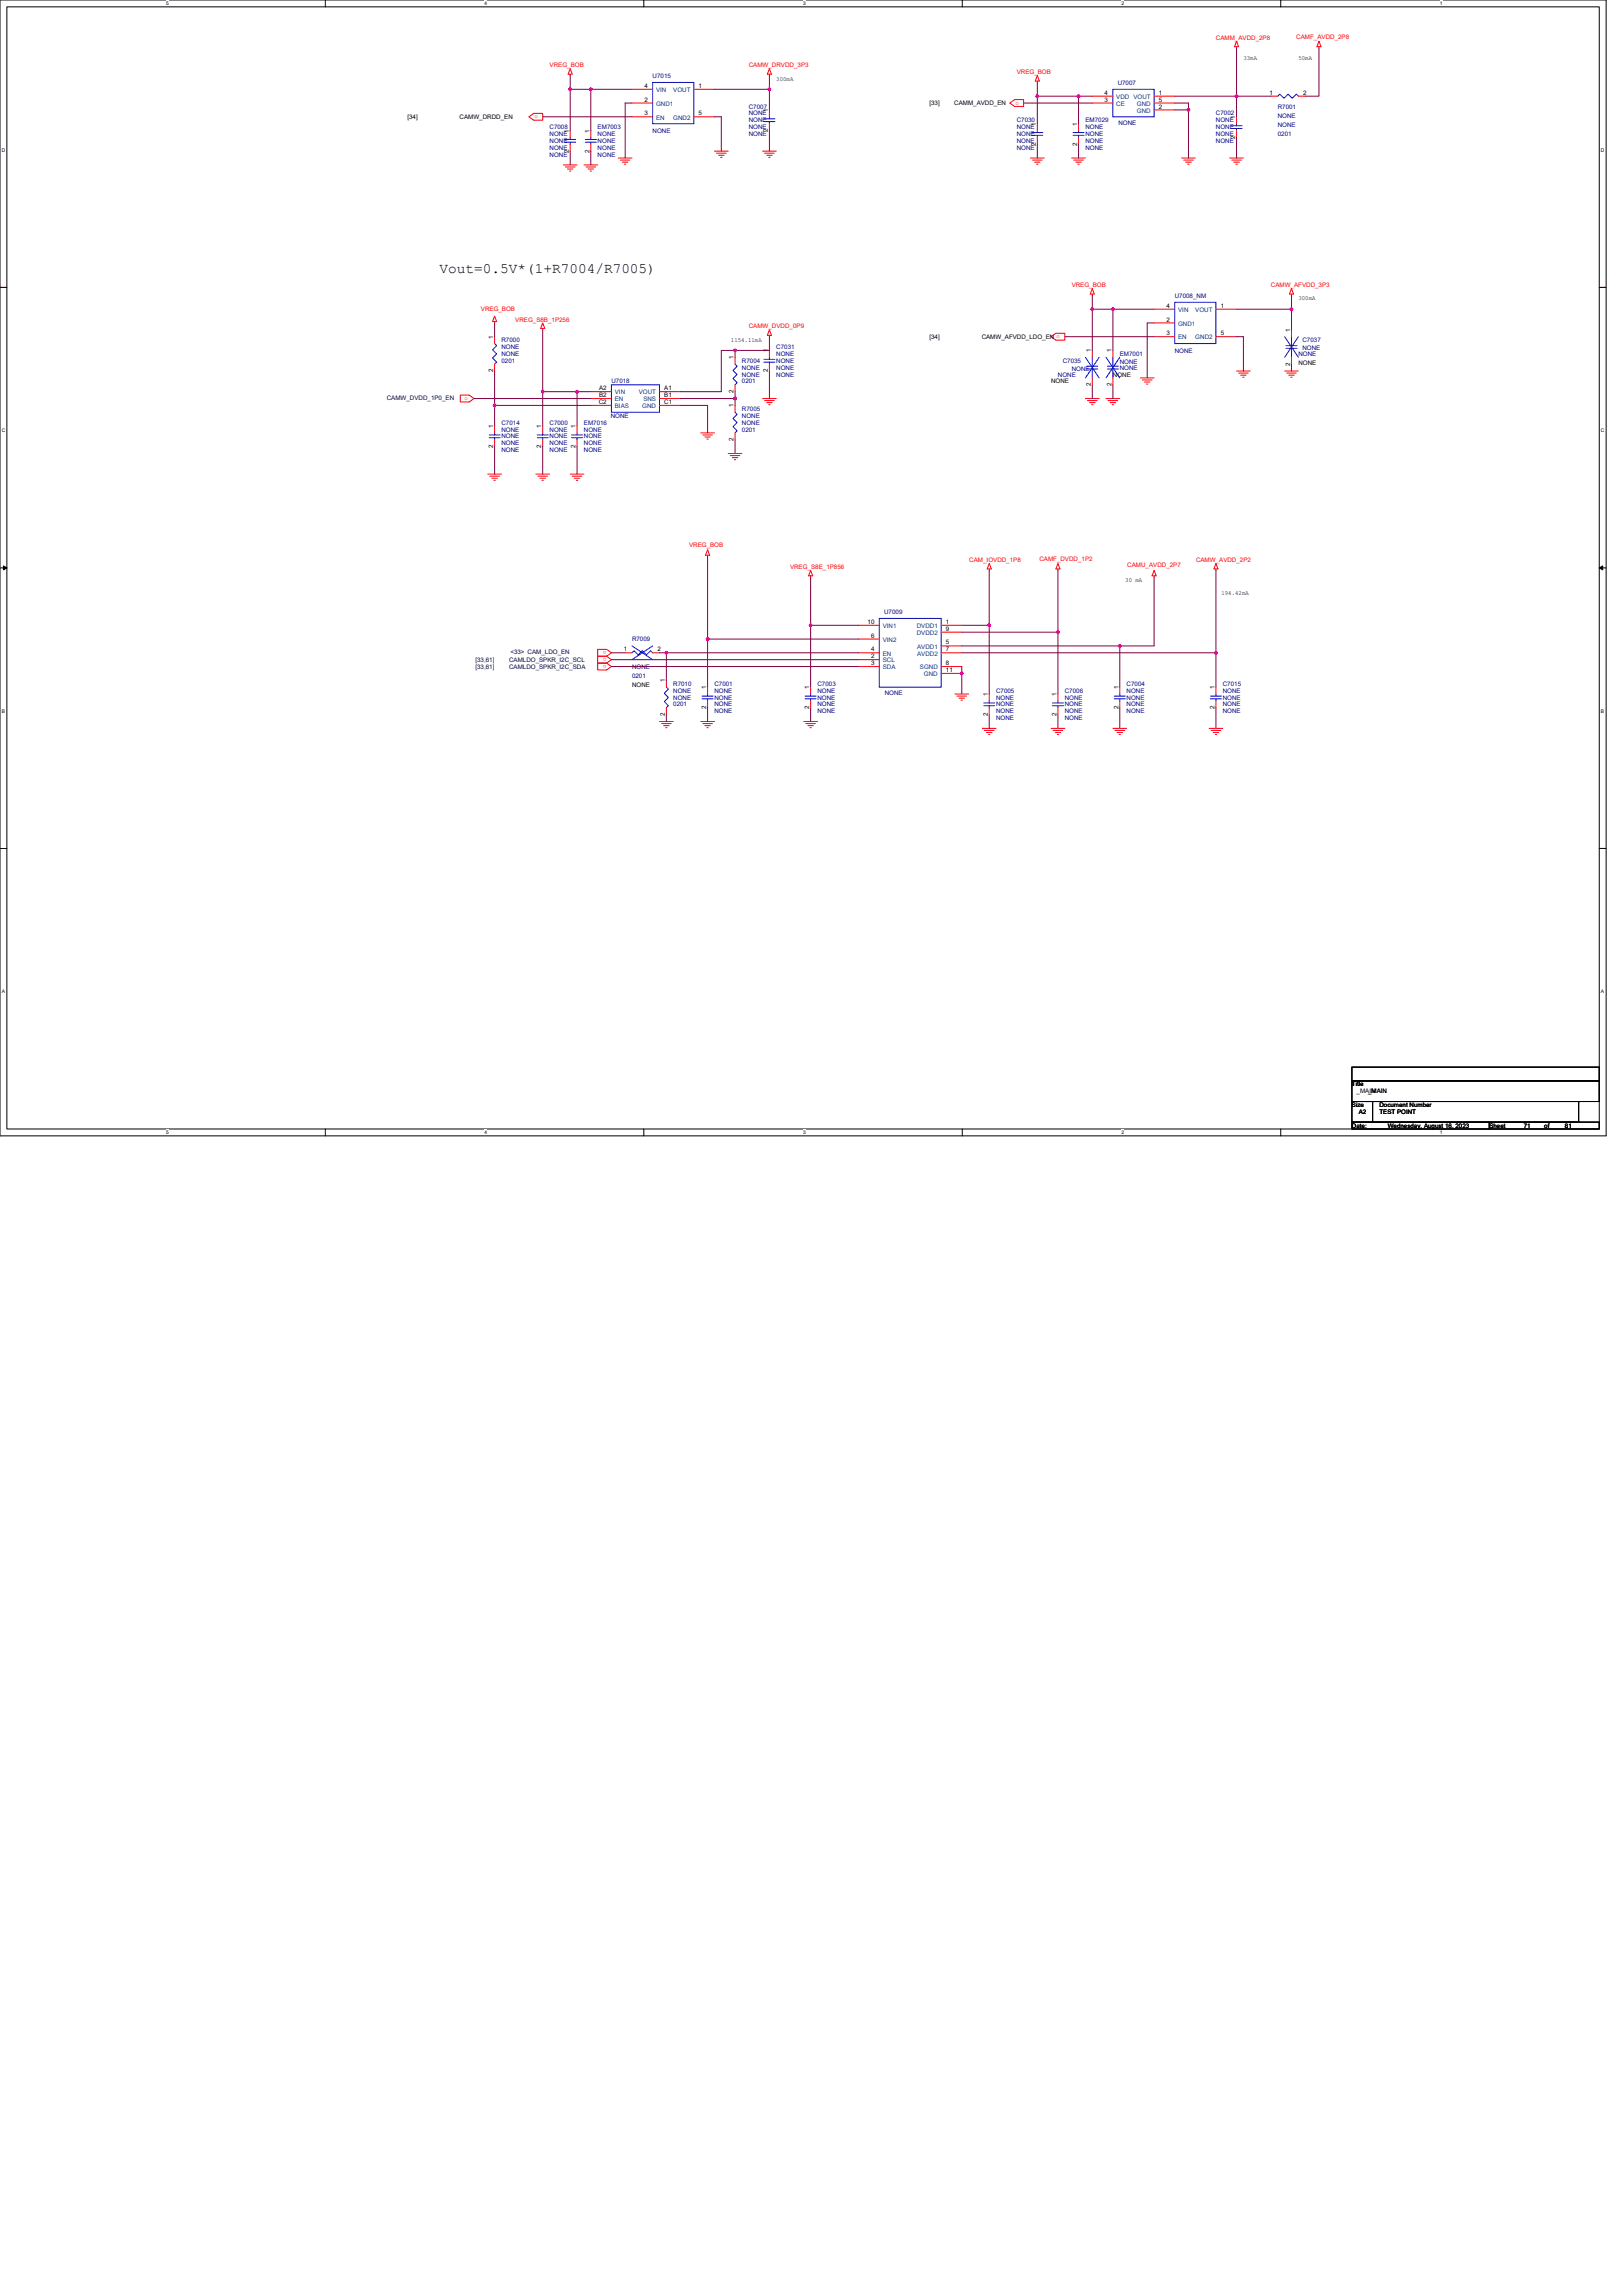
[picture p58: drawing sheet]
<svg xmlns="http://www.w3.org/2000/svg" width="210mm" height="297mm" viewBox="0 0 210 297" stroke-linecap="round" stroke-linejoin="round" font-family="sans-serif">
<defs><g id="words">
<text font-size="1.9" x="56.9" y="35.3">Vout=0.5V*(1+R7004/R7005)</text>
<g font-size=".8" fill="#f00">
<text x="157.4" y="5.2">CAMM_AVDD_2P8</text>
<text x="167.8" y="5">CAMF_AVDD_2P8</text>
<text x="71.1" y="8.7">VREG_BOB</text>
<text x="96.9" y="8.7">CAMW_DRVDD_3P3</text>
<text x="131.6" y="9.6">VREG_BOB</text>
<text x="69.2" y="15.3">o</text>
<text x="131.4" y="13.5">o</text>
<text x="62.2" y="40.3">VREG_BOB</text>
<text x="66.7" y="41.6">VREG_S8B_1P256</text>
<text x="138.7" y="37.2">VREG_BOB</text>
<text x="164.5" y="37.2">CAMW_AFVDD_3P3</text>
<text x="96.9" y="42.5">CAMW_DVDD_0P9</text>
<text x="60.1" y="51.8">o</text>
<text x="89.2" y="70.8">VREG_BOB</text>
<text x="102.2" y="73.6">VREG_S8E_1P856</text>
<text x="125.4" y="72.7">CAM_IOVDD_1P8</text>
<text x="134.5" y="72.5">CAMF_DVDD_1P2</text>
<text x="145.9" y="73.3">CAMU_AVDD_2P7</text>
<text x="154.8" y="72.7">CAMW_AVDD_2P2</text>
<text x="78.5" y="84.2" transform="rotate(-180 78.5 84.2)">o</text>
<text x="78.5" y="85.1" transform="rotate(-180 78.5 85.1)">o</text>
<text x="78.5" y="86" transform="rotate(-180 78.5 86)">o</text>
</g>
<g font-size=".8">
<text x="83.4" y="11.4">4</text>
<text x="90.4" y="11.4">1</text>
<text x="100.5" y="10.4">300mA</text>
<text x="160.9" y="7.8">33mA</text>
<text x="168" y="7.8">50mA</text>
<text x="52.7" y="15.4">[34]</text>
<text x="59.5" y="15.4">CAMW_DRDD_EN</text>
<text x="73.6" y="17.2" transform="rotate(-90 73.6 17.2)">1</text>
<text x="76.3" y="17.2" transform="rotate(-90 76.3 17.2)">1</text>
<text x="83.4" y="13.1">2</text>
<text x="83.4" y="14.9">3</text>
<text x="90.4" y="14.9">5</text>
<text x="99.4" y="17.1" transform="rotate(-90 99.4 17.1)">2</text>
<text x="99.4" y="14.5" transform="rotate(-90 99.4 14.5)">1</text>
<text x="120.3" y="13.6">[33]</text>
<text x="123.5" y="13.6">CAMM_AVDD_EN</text>
<text x="134.1" y="16.3" transform="rotate(-90 134.1 16.3)">1</text>
<text x="139.4" y="16.3" transform="rotate(-90 139.4 16.3)">1</text>
<text x="143" y="13.1">3</text>
<text x="143" y="12.3">4</text>
<text x="150" y="12.3">1</text>
<text x="150" y="14">2</text>
<text x="150" y="13.1">5</text>
<text x="159.8" y="18" transform="rotate(-90 159.8 18)">2</text>
<text x="159.8" y="15.4" transform="rotate(-90 159.8 15.4)">1</text>
<text x="164.3" y="12.3">1</text>
<text x="168.6" y="12.3">2</text>
<text x="73.6" y="19.7" transform="rotate(-90 73.6 19.7)">2</text>
<text x="76.3" y="19.7" transform="rotate(-90 76.3 19.7)">2</text>
<text x="134.1" y="18.9" transform="rotate(-90 134.1 18.9)">2</text>
<text x="139.4" y="18.9" transform="rotate(-90 139.4 18.9)">2</text>
<text x="151" y="41.6">2</text>
<text x="151" y="39.8">4</text>
<text x="158" y="39.8">1</text>
<text x="168" y="38.9">300mA</text>
<text x="63.8" y="43.8" transform="rotate(-90 63.8 43.8)">1</text>
<text x="94.6" y="44.2">1154.11mA</text>
<text x="94.9" y="46.5" transform="rotate(-90 94.9 46.5)">1</text>
<text x="99.4" y="45.6" transform="rotate(-90 99.4 45.6)">1</text>
<text x="120.3" y="43.8">[34]</text>
<text x="127" y="43.8">CAMW_AFVDD_LDO_EN o</text>
<text x="141.2" y="45.6" transform="rotate(-90 141.2 45.6)">1</text>
<text x="143.8" y="45.6" transform="rotate(-90 143.8 45.6)">1</text>
<text x="151" y="43.4">3</text>
<text x="158" y="43.4">5</text>
<text x="166.9" y="47.3" transform="rotate(-90 166.9 47.3)">2</text>
<text x="166.9" y="42.9" transform="rotate(-90 166.9 42.9)">1</text>
<text x="168" y="47.2">NONE</text>
<text x="63.8" y="48.2" transform="rotate(-90 63.8 48.2)">2</text>
<text x="77.5" y="52.3">C2</text>
<text x="77.5" y="51.4">B2</text>
<text x="77.5" y="50.5">A2</text>
<text x="86" y="51.4">B1</text>
<text x="86" y="52.3">C1</text>
<text x="86" y="50.5">A1</text>
<text x="94.9" y="52.7" transform="rotate(-90 94.9 52.7)">1</text>
<text x="94.9" y="50.9" transform="rotate(-90 94.9 50.9)">2</text>
<text x="99.4" y="48.2" transform="rotate(-90 99.4 48.2)">2</text>
<text x="136" y="49.6">NONE</text>
<text x="141.2" y="50" transform="rotate(-90 141.2 50)">2</text>
<text x="143.8" y="50" transform="rotate(-90 143.8 50)">2</text>
<text x="144" y="48.7">NONE</text>
<text x="63.8" y="58" transform="rotate(-90 63.8 58)">2</text>
<text x="63.8" y="55.4" transform="rotate(-90 63.8 55.4)">1</text>
<text x="70" y="58" transform="rotate(-90 70 58)">2</text>
<text x="70" y="55.4" transform="rotate(-90 70 55.4)">1</text>
<text x="74.5" y="58" transform="rotate(-90 74.5 58)">2</text>
<text x="74.5" y="55.4" transform="rotate(-90 74.5 55.4)">1</text>
<text x="94.9" y="57.1" transform="rotate(-90 94.9 57.1)">2</text>
<text x="145.6" y="75.3">30 mA</text>
<text x="158.1" y="77">194.42mA</text>
<text x="112.3" y="80.7">10</text>
<text x="112.7" y="82.5">6</text>
<text x="122.4" y="80.7">1</text>
<text x="122.4" y="81.6">9</text>
<text x="122.4" y="83.4">5</text>
<text x="80.7" y="84.3">1</text>
<text x="81.8" y="88.9">NONE</text>
<text x="85.1" y="84.3">2</text>
<text x="86" y="88.3" transform="rotate(-90 86 88.3)">1</text>
<text x="91.4" y="89.2" transform="rotate(-90 91.4 89.2)">1</text>
<text x="104.7" y="89.2" transform="rotate(-90 104.7 89.2)">1</text>
<text x="112.7" y="84.3">4</text>
<text x="112.7" y="85.2">2</text>
<text x="112.7" y="86">3</text>
<text x="122.4" y="84.3">7</text>
<text x="122.4" y="86">8</text>
<text x="122.4" y="86.9">11</text>
<text x="144.7" y="89.2" transform="rotate(-90 144.7 89.2)">1</text>
<text x="157.2" y="89.2" transform="rotate(-90 157.2 89.2)">1</text>
<text x="86" y="92.6" transform="rotate(-90 86 92.6)">2</text>
<text x="91.4" y="91.7" transform="rotate(-90 91.4 91.7)">2</text>
<text x="104.7" y="91.7" transform="rotate(-90 104.7 91.7)">2</text>
<text x="127.8" y="92.6" transform="rotate(-90 127.8 92.6)">2</text>
<text x="127.8" y="90.1" transform="rotate(-90 127.8 90.1)">1</text>
<text x="136.7" y="92.6" transform="rotate(-90 136.7 92.6)">2</text>
<text x="136.7" y="90.1" transform="rotate(-90 136.7 90.1)">1</text>
<text x="144.7" y="91.7" transform="rotate(-90 144.7 91.7)">2</text>
<text x="157.2" y="91.7" transform="rotate(-90 157.2 91.7)">2</text>
<text x="175" y="140.6">Title</text>
<text x="175" y="143.2">Size</text>
<text x="175.6" y="141.4">_MAIN</text>
<text x="177" y="141.4">_MAIN</text>
<text x="178.5" y="143.2">Document Number</text>
<text x="175" y="145.9">Date:</text>
<text x="175.8" y="144.1">A2</text>
<text x="178.5" y="144.1">TEST POINT</text>
<text x="179.6" y="145.9">Wednesday, August 16, 2023</text>
<text x="192.7" y="145.9">Sheet</text>
<text x="197.2" y="145.9">71</text>
<text x="199.8" y="145.9">of</text>
<text x="202.5" y="145.9">81</text>
</g>
<g font-size=".8" fill="#000080">
<text x="84.5" y="10">U7015</text>
<text x="144.6" y="11">U7007</text>
<text x="71.1" y="16.7">C7008</text>
<text x="71.1" y="17.6">NONE</text>
<text x="77.3" y="16.7">EM7003</text>
<text x="77.3" y="17.6">NONE</text>
<text x="84.5" y="17.3">NONE</text>
<text x="96.9" y="14">C7007</text>
<text x="96.9" y="14.9">NONE</text>
<text x="96.9" y="17.6">NONE</text>
<text x="96.9" y="16.7">NONE</text>
<text x="96.9" y="15.8">NONE</text>
<text x="131.6" y="15.8">C7030</text>
<text x="131.6" y="16.7">NONE</text>
<text x="131.6" y="17.6">NONE</text>
<text x="140.5" y="15.8">EM7029</text>
<text x="140.5" y="16.7">NONE</text>
<text x="140.5" y="17.6">NONE</text>
<text x="144.7" y="16.2">NONE</text>
<text x="157.4" y="14.9">C7002</text>
<text x="157.4" y="15.8">NONE</text>
<text x="157.4" y="17.6">NONE</text>
<text x="157.4" y="16.7">NONE</text>
<text x="165.4" y="14">R7001</text>
<text x="165.4" y="15.3">NONE</text>
<text x="165.4" y="16.5">NONE</text>
<text x="165.4" y="17.6">0201</text>
<text x="71.1" y="20.3">NONE</text>
<text x="71.1" y="19.4">NONE</text>
<text x="71.1" y="18.5">NONE</text>
<text x="77.3" y="20.3">NONE</text>
<text x="77.3" y="19.4">NONE</text>
<text x="77.3" y="18.5">NONE</text>
<text x="131.6" y="19.4">NONE</text>
<text x="131.6" y="18.5">NONE</text>
<text x="140.5" y="19.4">NONE</text>
<text x="140.5" y="18.5">NONE</text>
<text x="157.4" y="18.5">NONE</text>
<text x="152" y="38.5">U7008_NM</text>
<text x="64.9" y="44.3">R7000</text>
<text x="64.9" y="45.2">NONE</text>
<text x="64.9" y="46.1">NONE</text>
<text x="64.9" y="46.9">0201</text>
<text x="96" y="46.9">R7004</text>
<text x="96" y="47.8">NONE</text>
<text x="100.5" y="45.2">C7031</text>
<text x="100.5" y="46.1">NONE</text>
<text x="100.5" y="47.8">NONE</text>
<text x="100.5" y="46.9">NONE</text>
<text x="137.5" y="46.9">C7035</text>
<text x="144.9" y="46.1">EM7001</text>
<text x="144.9" y="47.1">NONE</text>
<text x="144.9" y="47.8">NONE</text>
<text x="152" y="45.7">NONE</text>
<text x="168" y="46.1">NONE</text>
<text x="168.6" y="44.3">C7037</text>
<text x="168.6" y="45.3">NONE</text>
<text x="79.1" y="49.6">U7018</text>
<text x="96" y="48.7">NONE</text>
<text x="96" y="49.6">0201</text>
<text x="96" y="53.2">R7005</text>
<text x="100.5" y="48.7">NONE</text>
<text x="136.9" y="48.7">NONE</text>
<text x="138.7" y="48">NONE</text>
<text x="64.9" y="54.9">C7014</text>
<text x="64.9" y="55.8">NONE</text>
<text x="64.9" y="58.5">NONE</text>
<text x="64.9" y="57.6">NONE</text>
<text x="64.9" y="56.7">NONE</text>
<text x="71.1" y="54.9">C7000</text>
<text x="71.1" y="55.8">NONE</text>
<text x="71.1" y="58.5">NONE</text>
<text x="71.1" y="57.6">NONE</text>
<text x="71.1" y="56.7">NONE</text>
<text x="75.6" y="54.9">EM7016</text>
<text x="75.6" y="55.8">NONE</text>
<text x="75.6" y="58.5">NONE</text>
<text x="75.6" y="57.6">NONE</text>
<text x="75.6" y="56.7">NONE</text>
<text x="79" y="54.1">NONE</text>
<text x="96" y="54.1">NONE</text>
<text x="96" y="54.9">NONE</text>
<text x="96" y="55.8">0201</text>
<text x="81.8" y="82.9">R7009</text>
<text x="114.4" y="79.5">U7009</text>
<text x="81.8" y="86.6">NONE</text>
<text x="81.8" y="87.7">0201</text>
<text x="87.1" y="88.7">R7010</text>
<text x="87.1" y="89.6">NONE</text>
<text x="92.5" y="88.7">C7001</text>
<text x="92.5" y="89.6">NONE</text>
<text x="105.8" y="88.7">C7003</text>
<text x="105.8" y="89.6">NONE</text>
<text x="114.5" y="90">NONE</text>
<text x="128.9" y="89.6">C7005</text>
<text x="137.8" y="89.6">C7006</text>
<text x="145.8" y="88.7">C7004</text>
<text x="145.8" y="89.6">NONE</text>
<text x="158.2" y="88.7">C7015</text>
<text x="158.2" y="89.6">NONE</text>
<text x="87.1" y="90.5">NONE</text>
<text x="87.1" y="91.4">0201</text>
<text x="92.5" y="92.3">NONE</text>
<text x="92.5" y="91.4">NONE</text>
<text x="92.5" y="90.5">NONE</text>
<text x="105.8" y="92.3">NONE</text>
<text x="105.8" y="91.4">NONE</text>
<text x="105.8" y="90.5">NONE</text>
<text x="128.9" y="90.5">NONE</text>
<text x="128.9" y="93.2">NONE</text>
<text x="128.9" y="92.3">NONE</text>
<text x="128.9" y="91.4">NONE</text>
<text x="137.8" y="90.5">NONE</text>
<text x="137.8" y="93.2">NONE</text>
<text x="137.8" y="92.3">NONE</text>
<text x="137.8" y="91.4">NONE</text>
<text x="145.8" y="92.3">NONE</text>
<text x="145.8" y="91.4">NONE</text>
<text x="145.8" y="90.5">NONE</text>
<text x="158.2" y="92.3">NONE</text>
<text x="158.2" y="91.4">NONE</text>
<text x="158.2" y="90.5">NONE</text>
</g>
<g font-size=".8" fill="#004080">
<text x="84.9" y="11.9">VIN</text>
<text x="87.1" y="11.9">VOUT</text>
<text x="84.9" y="13.7">GND1</text>
<text x="84.9" y="15.5">EN</text>
<text x="87.1" y="15.5">GND2</text>
<text x="144.5" y="13.7">CE</text>
<text x="144.5" y="12.8">VDD VOUT</text>
<text x="147.1" y="14.6">GND</text>
<text x="147.1" y="13.7">GND</text>
<text x="152.5" y="40.4">VIN</text>
<text x="154.7" y="40.4">VOUT</text>
<text x="152.5" y="42.1">GND1</text>
<text x="152.5" y="43.9">EN</text>
<text x="154.7" y="43.9">GND2</text>
<text x="79.6" y="51.9">EN</text>
<text x="79.6" y="51">VIN</text>
<text x="79.6" y="52.8">BIAS</text>
<text x="82.7" y="51">VOUT</text>
<text x="83.1" y="52.8">GND</text>
<text x="83.3" y="51.9">SNS</text>
<text x="114.2" y="81.3">VIN1</text>
<text x="114.2" y="83">VIN2</text>
<text x="118.6" y="81.3">DVDD1</text>
<text x="118.6" y="82.1">DVDD2</text>
<text x="118.7" y="83.9">AVDD1</text>
<text x="114.2" y="84.8">EN</text>
<text x="114.2" y="85.7">SCL</text>
<text x="114.2" y="86.6">SDA</text>
<text x="118.7" y="84.8">AVDD2</text>
<text x="119" y="86.6">SGND</text>
<text x="119.6" y="87.5">GND</text>
</g>
<g font-size=".8" fill="#000040">
<text x="50.1" y="51.7">CAMW_DVDD_1P0_EN</text>
<text x="61.5" y="85.6">[33,61]</text>
<text x="61.5" y="86.5">[33,61]</text>
<text x="65.9" y="85.6">CAMLDO_SPKR_I2C_SCL</text>
<text x="65.9" y="86.5">CAMLDO_SPKR_I2C_SDA</text>
<text x="66.1" y="84.6">&lt;33&gt; CAM_LDO_EN</text>
</g>
<g font-size=".6">
<text x="21.5" y=".7">5</text>
<text x="62.7" y=".7">4</text>
<text x="103.9" y=".7">3</text>
<text x="145.1" y=".7">2</text>
<text x="186.3" y=".7">1</text>
<text x=".2" y="19.6">D</text>
<text x="207.2" y="19.6">D</text>
<text x=".2" y="55.9">C</text>
<text x="207.2" y="55.9">C</text>
<text x=".2" y="92.2">B</text>
<text x="207.2" y="92.2">B</text>
<text x=".2" y="128.5">A</text>
<text x="207.2" y="128.5">A</text>
<text x="21.5" y="146.7">5</text>
<text x="62.7" y="146.7">4</text>
<text x="103.9" y="146.7">3</text>
<text x="145.1" y="146.7">2</text>
<text x="186.3" y="146.7">1</text>
</g>
</g></defs>
<path d="M207.8 0h-207.8v147h207.8v-147M.9 .9h206.1v145.2h-206.1z" fill="none" stroke="#000" stroke-width=".13"/>
<g fill="#fff">
<path d="M21.5 .1h.4v.7h-.4z"/>
<path d="M21.5 146.2h.4v.7h-.4z"/>
</g>
<path d="M42.1 0v.9M42.1 146.1v.9" fill="none" stroke="#000" stroke-width=".13"/>
<g fill="#fff">
<path d="M62.7 .1h.4v.7h-.4z"/>
<path d="M62.7 146.2h.4v.7h-.4z"/>
</g>
<path d="M83.3 0v.9M83.3 146.1v.9" fill="none" stroke="#000" stroke-width=".13"/>
<g fill="#fff">
<path d="M103.9 .1h.4v.7h-.4z"/>
<path d="M103.9 146.2h.4v.7h-.4z"/>
</g>
<path d="M124.5 0v.9M124.5 146.1v.9" fill="none" stroke="#000" stroke-width=".13"/>
<g fill="#fff">
<path d="M145.1 .1h.4v.7h-.4z"/>
<path d="M145.1 146.2h.4v.7h-.4z"/>
</g>
<path d="M165.7 0v.9M165.7 146.1v.9" fill="none" stroke="#000" stroke-width=".13"/>
<g fill="#fff">
<path d="M186.3 .1h.4v.7h-.4z"/>
<path d="M186.3 146.2h.4v.7h-.4z"/>
<path d="M.2 19h.5v.7h-.5z"/>
<path d="M207.2 19h.4v.7h-.4z"/>
<path d="M.2 55.3h.5v.7h-.5z"/>
<path d="M207.2 55.3h.4v.7h-.4z"/>
</g>
<path d="M0 37.2h.9M207 37.2h.8" fill="none" stroke="#000" stroke-width=".13"/>
<g fill="#fff">
<path d="M.2 91.6h.4v.7h-.4z"/>
<path d="M207.2 91.6h.4v.7h-.4z"/>
</g>
<path d="M0 73.5h.9M.4 73.2l.5 .3-.5 .2zM207 73.5l.4-.3v.5zM207 73.5h.8" fill="none" stroke="#000" stroke-width=".13"/>
<path d="M.4 73.2l.5 .3-.5 .2zM207 73.5l.4-.3v.5z" fill="#000"/>
<g fill="#fff">
<path d="M.2 127.9h.4v.7h-.4z"/>
<path d="M207.2 127.9h.4v.7h-.4z"/>
</g>
<path d="M0 109.8h.9M207 109.8h.8M175 138.1h32v1.7h-32zM175 139.8h32v2.7h-32zM175 142.5h2.6v2.7h-2.6zM175 145.2h17.7v.9h-17.7zM177.6 142.5h26.7v2.7h-26.7zM192.7 145.2h14.3v.9h-14.3z" fill="none" stroke="#000" stroke-width=".13"/>
<g fill="none" stroke="#f00" stroke-width=".13">
<path d="M68.5 15.1l.6-.4h1.1v.9h-1.1zM73.8 9.6v.2M73.8 16.9v.9M73.8 18.7v.9M73.8 8.9l.3 .7h-.6zM76.5 16.9v.9M76.5 18.7v.9M81.8 13.3h2.7M81.8 15.1h2.7M81.8 11.6h2.7M89.8 15.1h2.7M89.8 11.6h2.7"/>
<path d="M92.5 19.6h1.7M92.7 19.8h1.3M98.7 19.6h1.8M98.9 19.8h1.3M99.6 8.9l.2 .7h-.5zM99.6 9.6v.2M99.6 14.2v.9M99.6 16v.9M130.7 13.3l.6-.4h1.2v.9h-1.2zM134.2 9.8l.3 .7h-.5zM134.2 10.5v.2M134.2 16v.9"/>
<path d="M134.2 17.8v.9M139.6 16v.9M139.6 17.8v.9M141.4 13.3h2.6M141.4 12.4h2.6M149.4 12.4h2.6M149.4 14.2h2.6M149.4 13.3h2.6M160 6v.2M160 15.1v.9M160 16.9v.9M160 5.3l.3 .7h-.5z"/>
<path d="M164.5 12.4h.9M168 12.4h.9M170.7 5.3l.3 .7h-.6zM170.7 6v.2M72.9 21.3h1.8M73.2 21.6h1.2M73.4 21.9h.7M73.7 22.1h.2M75.6 21.3h1.7M75.8 21.6h1.3M76.1 21.9h.7M76.4 22.1h.1"/>
<path d="M80 20.4h1.8M80.3 20.7h1.2M80.5 21h.8M80.8 21.2h.2M93 20.1h.7M93.3 20.4h.1M99.2 20.1h.7M99.5 20.4h.2M133.4 20.4h1.7M133.6 20.7h1.3M133.9 21h.7M134.2 21.2h.1"/>
<path d="M138.7 20.4h1.8M139 20.7h1.2M139.2 21h.7M139.5 21.2h.2M141.4 37.3l.2 .7h-.5zM141.4 38v.2M152.9 20.4h1.8M153.2 20.7h1.2M153.4 21h.8M153.7 21.2h.2M159.1 20.4h1.8M159.4 20.7h1.2"/>
<path d="M159.7 21h.7M159.9 21.2h.2M167.1 37.3l.3 .7h-.5zM167.1 38v.2M59.6 51.1h1.1l.6 .5-.6 .4h-1.1zM64 40.9l.3 .7h-.6zM64 41.6v.2M64 43.6v.8M64 47.1v.9M64 55.1v.9M64 56.9v.9M70.2 42.5v.2"/>
<path d="M70.2 55.1v.9M70.2 56.9v.9M70.2 41.8l.3 .7h-.5zM74.7 55.1v.9M74.7 56.9v.9M76.5 51.6h2.6M76.5 50.7h2.6M76.5 52.4h2.6M85.3 52.4h2.7M85.3 51.6h2.7M85.3 50.7h2.7M90.7 56h1.8"/>
<path d="M90.9 56.3h1.3M91.2 56.5h.7M91.5 56.8h.2M94.2 58.7h1.8M94.5 58.9h1.2M94.8 59.2h.7M95 59.5h.2M95.1 46.2v.9M95.1 49.8v.9M95.1 52.4v.9M95.1 56v.9M98.7 51.6h1.8"/>
<path d="M98.9 51.8h1.3M99.2 52.1h.7M99.5 52.4h.2M99.6 42.7l.2 .7h-.5zM99.6 43.4v.2M99.6 45.3v.9M99.6 47.1v.9M136 43.6l.6-.5h1.2v.9h-1.2zM140.5 51.6h1.7M140.7 51.8h1.3M141 52.1h.7M141.3 52.4h.1"/>
<path d="M141.4 45.3v.9M141.4 48.9v.9M143.1 51.6h1.8M143.4 51.8h1.2M143.7 52.1h.7M143.9 52.4h.2M144 45.3v.9M144 48.9v.9M147.6 48.9h1.8M147.8 49.2h1.3M148.1 49.4h.7M148.4 49.7h.2"/>
<path d="M149.4 41.8h2.6M149.4 43.6h2.6M149.4 40h2.6M157.4 43.6h2.6M157.4 40h2.6M160 48h1.8M160.3 48.3h1.2M160.6 48.5h.7M160.8 48.8h.2M166.2 48h1.8M166.5 48.3h1.3M166.8 48.5h.7"/>
<path d="M167 48.8h.2M167.1 42.7v.9M167.1 46.2v.9M63.1 61.3h1.8M63.4 61.6h1.2M63.7 61.9h.7M63.9 62.1h.2M69.3 61.3h1.8M69.6 61.6h1.3M69.9 61.9h.7M70.1 62.1h.2M73.8 61.3h1.8"/>
<path d="M74.1 61.6h1.2M74.3 61.9h.7M74.6 62.1h.2M91.6 71.8v.2M91.6 71.1l.2 .7h-.5zM104.9 73.8l.3 .7h-.6zM104.9 74.5v.2M128 73.6v.2M128 72.9l.3 .7h-.5zM136.9 73.6v.2M136.9 72.9l.3 .7h-.6zM149.4 73.8l.2 .7h-.5z"/>
<path d="M149.4 74.5v.2M157.4 73.6v.2M157.4 72.9l.2 .7h-.5zM77.3 84h1.2l.6 .5-.6 .4h-1.2zM77.3 85.8h1.2l.6 .4-.6 .5h-1.2zM78.5 84.9l.6 .4-.6 .5M78.5 84.9h-1.2v.9h1.2M80.9 84.5h.9M84.5 84.5h.8M85.3 93.3h1.8M85.6 93.6h1.3M85.9 93.9h.7"/>
<path d="M86.1 94.1h.2M86.2 88v.9M86.2 91.6v.9M90.7 93.3h1.8M90.9 93.6h1.3M91.2 93.9h.7M91.5 94.1h.2M91.6 88.9v.9M91.6 90.7v.9M104 93.3h1.8M104.3 93.6h1.2M104.5 93.9h.8"/>
<path d="M104.8 94.1h.2M104.9 88.9v.9M104.9 90.7v.9M111.1 80.9h2.7M111.1 82.7h2.7M111.1 84.5h2.7M111.1 85.3h2.7M111.1 86.2h2.7M121.8 80.9h2.7M121.8 81.8h2.7M121.8 83.6h2.7M121.8 84.5h2.7"/>
<path d="M121.8 86.2h2.7M121.8 87.1h2.7M123.6 89.8h1.8M123.8 90.1h1.3M124.1 90.3h.7M124.4 90.6h.2M127.1 94.2h1.8M127.4 94.5h1.2M127.7 94.8h.7M127.9 95h.2M128 89.8v.9M128 91.6v.9"/>
<path d="M136 94.2h1.8M136.3 94.5h1.2M136.6 94.8h.7M136.8 95h.2M136.9 89.8v.9M136.9 91.6v.9M144 94.2h1.8M144.3 94.5h1.2M144.6 94.8h.7M144.8 95h.2M144.9 88.9v.9M144.9 90.7v.9"/>
<path d="M156.5 94.2h1.7M156.7 94.5h1.3M157 94.8h.7M157.3 95h.1M157.4 88.9v.9M157.4 90.7v.9"/>
</g>
<g fill="none" stroke="#00f" stroke-width=".13">
<path d="M73.1 18h1.4M73.1 18.4h1.4M73.8 17.8v.2M73.8 18.4v.3M75.7 18h1.5M75.7 18.4h1.5M76.5 17.8v.2M76.5 18.4v.3M84.5 10.7h5.3v5.3h-5.3zM98.9 15.4h1.4M98.9 15.7h1.4M99.6 15.1v.3"/>
<path d="M99.6 15.7v.3M133.5 17.2h1.5M133.5 17.5h1.5M134.2 16.9v.3M134.2 17.5v.3M138.9 17.2h1.4M138.9 17.5h1.4M139.6 16.9v.3M139.6 17.5v.3M144 11.6h5.4v3.5h-5.4zM159.3 16.3h1.4M159.3 16.6h1.4"/>
<path d="M160 16v.3M160 16.6v.3M165.4 12.4l.2-.2 .6 .5 .5-.5 .5 .5 .6-.5 .2 .2M152 39.1h5.4v5.3h-5.4zM63.3 56.3h1.4M63.3 56.6h1.4M64 44.4l.3 .3-.6 .5 .6 .6-.6 .5 .6 .5-.3 .3M64 56v.3M64 56.6v.3M69.5 56.3h1.4M69.5 56.6h1.4M70.2 56v.3"/>
<path d="M70.2 56.6v.3M74 56.3h1.4M74 56.6h1.4M74.7 56v.3M74.7 56.6v.3M79.1 49.8h6.2v3.5h-6.2zM95.1 47.1l.3 .3-.5 .5 .5 .5-.5 .6 .5 .5-.3 .3M95.1 53.3l.3 .3-.5 .5 .5 .6-.5 .5 .5 .5-.3 .3M98.9 46.5h1.4M98.9 46.8h1.4M99.6 46.2v.3M99.6 46.8v.3"/>
<path d="M140.5 46.2l1.7 2.7M140.6 47.4h1.5M140.6 47.7h1.5M141.4 46.2v1.2M141.4 47.7v1.2M142.2 46.2l-1.7 2.7M143.1 46.2l1.8 2.7M143.3 47.4h1.4M143.3 47.7h1.4M144 46.2v1.2M144 47.7v1.2M144.9 46.2l-1.8 2.7"/>
<path d="M166.2 43.6l1.8 2.6M166.4 44.7h1.4M166.4 45.1h1.4M167.1 43.6v1.1M167.1 45.1v1.1M168 43.6l-1.8 2.6M81.8 84.5l.3-.3 .5 .5 .5-.5 .6 .5 .5-.5 .3 .3M81.8 83.6l2.7 1.7M84.5 83.6l-2.7 1.7M86.2 88.9l.3 .3-.5 .5 .5 .5-.5 .6 .5 .5-.3 .3M90.9 90.1h1.4M90.9 90.4h1.4"/>
<path d="M91.6 89.8v.3M91.6 90.4v.3M104.2 90.1h1.4M104.2 90.4h1.4M104.9 89.8v.3M104.9 90.4v.3M113.8 80h8v8.9h-8zM127.3 90.9h1.4M127.3 91.3h1.4M128 90.7v.2M128 91.3v.3M136.2 90.9h1.4"/>
<path d="M136.2 91.3h1.4M136.9 90.7v.2M136.9 91.3v.3M144.2 90.1h1.4M144.2 90.4h1.4M144.9 89.8v.3M144.9 90.4v.3M156.6 90.1h1.5M156.6 90.4h1.5M157.4 89.8v.3M157.4 90.4v.3"/>
</g>
<path d="M134.2 12.4h5.4M134.2 10.7v1.7M134.2 12.4v3.6M160 6.2v6.2" fill="none" stroke="#800040" stroke-width=".13"/>
<circle cx="134.2" cy="12.4" r=".17" fill="#f0f"/>
<circle cx="134.2" cy="12.4" r=".17" fill="none" stroke="#f0f" stroke-width=".13"/>
<path d="M139.6 12.4h1.8" fill="none" stroke="#800040" stroke-width=".13"/>
<circle cx="139.6" cy="12.4" r=".17" fill="#f0f"/>
<circle cx="139.6" cy="12.4" r=".17" fill="none" stroke="#f0f" stroke-width=".13"/>
<path d="M139.6 12.4v3.6M152 12.4h8" fill="none" stroke="#800040" stroke-width=".13"/>
<circle cx="160" cy="12.4" r=".17" fill="#f0f"/>
<circle cx="160" cy="12.4" r=".17" fill="none" stroke="#f0f" stroke-width=".13"/>
<path d="M132.5 13.3h8.9M152 13.3h1.8v.9M152 14.2h1.8M153.8 14.2v6.2M160 12.4v2.7" fill="none" stroke="#800040" stroke-width=".13"/>
<circle cx="153.8" cy="14.2" r=".17" fill="#f0f"/>
<circle cx="153.8" cy="14.2" r=".17" fill="none" stroke="#f0f" stroke-width=".13"/>
<path d="M134.2 18.7v1.7M139.6 18.7v1.7M160 17.8v2.6M91.6 72v10.7M128 73.8v7.1" fill="none" stroke="#800040" stroke-width=".13"/>
<circle cx="128" cy="80.9" r=".17" fill="#f0f"/>
<circle cx="128" cy="80.9" r=".17" fill="none" stroke="#f0f" stroke-width=".13"/>
<path d="M136.9 73.8v8" fill="none" stroke="#800040" stroke-width=".13"/>
<circle cx="136.9" cy="81.8" r=".17" fill="#f0f"/>
<circle cx="136.9" cy="81.8" r=".17" fill="none" stroke="#f0f" stroke-width=".13"/>
<path d="M157.4 73.8v10.7" fill="none" stroke="#800040" stroke-width=".13"/>
<circle cx="157.4" cy="84.4" r=".17" fill="#f0f"/>
<circle cx="157.4" cy="84.4" r=".17" fill="none" stroke="#f0f" stroke-width=".13"/>
<path d="M149.4 74.7v8.9M91.6 82.7h19.5M124.5 80.9h3.5v8.9M124.5 81.8h12.4v8" fill="none" stroke="#800040" stroke-width=".13"/>
<circle cx="91.6" cy="82.7" r=".17" fill="#f0f"/>
<circle cx="91.6" cy="82.7" r=".17" fill="none" stroke="#f0f" stroke-width=".13"/>
<path d="M124.5 83.6h20.4" fill="none" stroke="#800040" stroke-width=".13"/>
<circle cx="144.9" cy="83.6" r=".17" fill="#f0f"/>
<circle cx="144.9" cy="83.6" r=".17" fill="none" stroke="#f0f" stroke-width=".13"/>
<path d="M79.1 84.5h1.8M85.3 84.5h.9M86.2 84.5v3.5M86.2 84.5h24.9M149.4 83.6h-4.5v5.3" fill="none" stroke="#800040" stroke-width=".13"/>
<circle cx="86.2" cy="84.4" r=".17" fill="#f0f"/>
<circle cx="86.2" cy="84.4" r=".17" fill="none" stroke="#f0f" stroke-width=".13"/>
<path d="M79.1 85.3h32M79.1 86.2h32M124.5 86.2v.9M124.5 84.5h32.9v4.4" fill="none" stroke="#800040" stroke-width=".13"/>
<circle cx="124.5" cy="87.1" r=".17" fill="#f0f"/>
<circle cx="124.5" cy="87.1" r=".17" fill="none" stroke="#f0f" stroke-width=".13"/>
<path d="M73.8 9.8v1.8M86.2 92.5v.8M124.5 87.1v2.7M128 92.5v1.7M136.9 92.5v1.7M144.9 91.6v2.6M157.4 91.6v2.6" fill="none" stroke="#800040" stroke-width=".13"/>
<circle cx="73.8" cy="11.6" r=".17" fill="#f0f"/>
<circle cx="73.8" cy="11.6" r=".17" fill="none" stroke="#f0f" stroke-width=".13"/>
<path d="M99.6 9.8v1.8" fill="none" stroke="#800040" stroke-width=".13"/>
<circle cx="99.6" cy="11.6" r=".17" fill="#f0f"/>
<circle cx="99.6" cy="11.6" r=".17" fill="none" stroke="#f0f" stroke-width=".13"/>
<path d="M76.5 11.6h5.3M76.5 11.6h-2.7v5.3M76.5 11.6v5.3" fill="none" stroke="#800040" stroke-width=".13"/>
<circle cx="76.5" cy="11.6" r=".17" fill="#f0f"/>
<circle cx="76.5" cy="11.6" r=".17" fill="none" stroke="#f0f" stroke-width=".13"/>
<path d="M70.2 15.1h11.6M73.8 19.6v1.7M76.5 19.6v1.7M81.8 13.3h-.9v7.1M92.5 11.6h7.1v2.6M92.5 15.1h.8v4.5M99.6 16.9v2.7M64 41.8v1.8M70.2 42.7v8" fill="none" stroke="#800040" stroke-width=".13"/>
<circle cx="70.2" cy="50.7" r=".17" fill="#f0f"/>
<circle cx="70.2" cy="50.7" r=".17" fill="none" stroke="#f0f" stroke-width=".13"/>
<path d="M95.1 45.3h-1.8v5.4M99.6 43.6v1.7" fill="none" stroke="#800040" stroke-width=".13"/>
<circle cx="95.1" cy="45.3" r=".17" fill="#f0f"/>
<circle cx="95.1" cy="45.3" r=".17" fill="none" stroke="#f0f" stroke-width=".13"/>
<path d="M64 48v4.4M70.2 50.7h4.5M99.6 45.3h-4.5v.9M99.6 48v3.6" fill="none" stroke="#800040" stroke-width=".13"/>
<circle cx="74.7" cy="50.7" r=".17" fill="#f0f"/>
<circle cx="74.7" cy="50.7" r=".17" fill="none" stroke="#f0f" stroke-width=".13"/>
<path d="M61.3 51.6h15.2M70.2 50.7v4.4M76.5 50.7h-1.8v4.4M88 50.7h5.3M95.1 50.7v.9h-7.1" fill="none" stroke="#800040" stroke-width=".13"/>
<circle cx="95.1" cy="51.6" r=".17" fill="#f0f"/>
<circle cx="95.1" cy="51.6" r=".17" fill="none" stroke="#f0f" stroke-width=".13"/>
<path d="M76.5 52.4h-12.5v2.7M95.1 51.6v.8" fill="none" stroke="#800040" stroke-width=".13"/>
<circle cx="64" cy="52.4" r=".17" fill="#f0f"/>
<circle cx="64" cy="52.4" r=".17" fill="none" stroke="#f0f" stroke-width=".13"/>
<path d="M160 12.4h4.5M170.7 6.2v6.2h-1.8M64 57.8v3.5M70.2 57.8v3.5M74.7 57.8v3.5M88 52.4h3.6v3.6M95.1 56.9v1.8M104.9 74.7v14.2M91.6 82.7v6.2M91.6 91.6v1.7M104.9 91.6v1.7M104.9 80.9h6.2" fill="none" stroke="#800040" stroke-width=".13"/>
<circle cx="104.9" cy="80.9" r=".17" fill="#f0f"/>
<circle cx="104.9" cy="80.9" r=".17" fill="none" stroke="#f0f" stroke-width=".13"/>
<path d="M141.4 38.2v1.8M167.1 38.2v1.8" fill="none" stroke="#800040" stroke-width=".13"/>
<circle cx="167.1" cy="40" r=".17" fill="#f0f"/>
<circle cx="167.1" cy="40" r=".17" fill="none" stroke="#f0f" stroke-width=".13"/>
<path d="M144 40h-2.6v5.3" fill="none" stroke="#800040" stroke-width=".13"/>
<circle cx="144" cy="40" r=".17" fill="#f0f"/>
<circle cx="144" cy="40" r=".17" fill="none" stroke="#f0f" stroke-width=".13"/>
<circle cx="141.3" cy="40" r=".17" fill="#f0f"/>
<circle cx="141.3" cy="40" r=".17" fill="none" stroke="#f0f" stroke-width=".13"/>
<path d="M137.8 43.6h11.6M141.4 49.8v1.8M144 49.8v1.8M149.4 40h-5.4v5.3M149.4 41.8h-.9v7.1M160 40h7.1v2.7M160 43.6h.9v4.4M167.1 47.1v.9" fill="none" stroke="#800040" stroke-width=".13"/>
<circle cx="134.2" cy="12.4" r=".17" fill="#f0f"/>
<circle cx="134.2" cy="12.4" r=".17" fill="none" stroke="#f0f" stroke-width=".13"/>
<circle cx="139.6" cy="12.4" r=".17" fill="#f0f"/>
<circle cx="139.6" cy="12.4" r=".17" fill="none" stroke="#f0f" stroke-width=".13"/>
<circle cx="160" cy="12.4" r=".17" fill="#f0f"/>
<circle cx="160" cy="12.4" r=".17" fill="none" stroke="#f0f" stroke-width=".13"/>
<circle cx="153.8" cy="14.2" r=".17" fill="#f0f"/>
<circle cx="153.8" cy="14.2" r=".17" fill="none" stroke="#f0f" stroke-width=".13"/>
<circle cx="128" cy="80.9" r=".17" fill="#f0f"/>
<circle cx="128" cy="80.9" r=".17" fill="none" stroke="#f0f" stroke-width=".13"/>
<circle cx="136.9" cy="81.8" r=".17" fill="#f0f"/>
<circle cx="136.9" cy="81.8" r=".17" fill="none" stroke="#f0f" stroke-width=".13"/>
<circle cx="157.4" cy="84.4" r=".17" fill="#f0f"/>
<circle cx="157.4" cy="84.4" r=".17" fill="none" stroke="#f0f" stroke-width=".13"/>
<circle cx="91.6" cy="82.7" r=".17" fill="#f0f"/>
<circle cx="91.6" cy="82.7" r=".17" fill="none" stroke="#f0f" stroke-width=".13"/>
<circle cx="144.9" cy="83.6" r=".17" fill="#f0f"/>
<circle cx="144.9" cy="83.6" r=".17" fill="none" stroke="#f0f" stroke-width=".13"/>
<circle cx="86.2" cy="84.4" r=".17" fill="#f0f"/>
<circle cx="86.2" cy="84.4" r=".17" fill="none" stroke="#f0f" stroke-width=".13"/>
<circle cx="124.5" cy="87.1" r=".17" fill="#f0f"/>
<circle cx="124.5" cy="87.1" r=".17" fill="none" stroke="#f0f" stroke-width=".13"/>
<circle cx="73.8" cy="11.6" r=".17" fill="#f0f"/>
<circle cx="73.8" cy="11.6" r=".17" fill="none" stroke="#f0f" stroke-width=".13"/>
<circle cx="99.6" cy="11.6" r=".17" fill="#f0f"/>
<circle cx="99.6" cy="11.6" r=".17" fill="none" stroke="#f0f" stroke-width=".13"/>
<circle cx="76.5" cy="11.6" r=".17" fill="#f0f"/>
<circle cx="76.5" cy="11.6" r=".17" fill="none" stroke="#f0f" stroke-width=".13"/>
<circle cx="70.2" cy="50.7" r=".17" fill="#f0f"/>
<circle cx="70.2" cy="50.7" r=".17" fill="none" stroke="#f0f" stroke-width=".13"/>
<circle cx="95.1" cy="45.3" r=".17" fill="#f0f"/>
<circle cx="95.1" cy="45.3" r=".17" fill="none" stroke="#f0f" stroke-width=".13"/>
<circle cx="74.7" cy="50.7" r=".17" fill="#f0f"/>
<circle cx="74.7" cy="50.7" r=".17" fill="none" stroke="#f0f" stroke-width=".13"/>
<circle cx="95.1" cy="51.6" r=".17" fill="#f0f"/>
<circle cx="95.1" cy="51.6" r=".17" fill="none" stroke="#f0f" stroke-width=".13"/>
<circle cx="64" cy="52.4" r=".17" fill="#f0f"/>
<circle cx="64" cy="52.4" r=".17" fill="none" stroke="#f0f" stroke-width=".13"/>
<circle cx="104.9" cy="80.9" r=".17" fill="#f0f"/>
<circle cx="104.9" cy="80.9" r=".17" fill="none" stroke="#f0f" stroke-width=".13"/>
<circle cx="167.1" cy="40" r=".17" fill="#f0f"/>
<circle cx="167.1" cy="40" r=".17" fill="none" stroke="#f0f" stroke-width=".13"/>
<circle cx="144" cy="40" r=".17" fill="#f0f"/>
<circle cx="144" cy="40" r=".17" fill="none" stroke="#f0f" stroke-width=".13"/>
<circle cx="141.3" cy="40" r=".17" fill="#f0f"/>
<circle cx="141.3" cy="40" r=".17" fill="none" stroke="#f0f" stroke-width=".13"/>
<use href="#words"/>
</svg>
